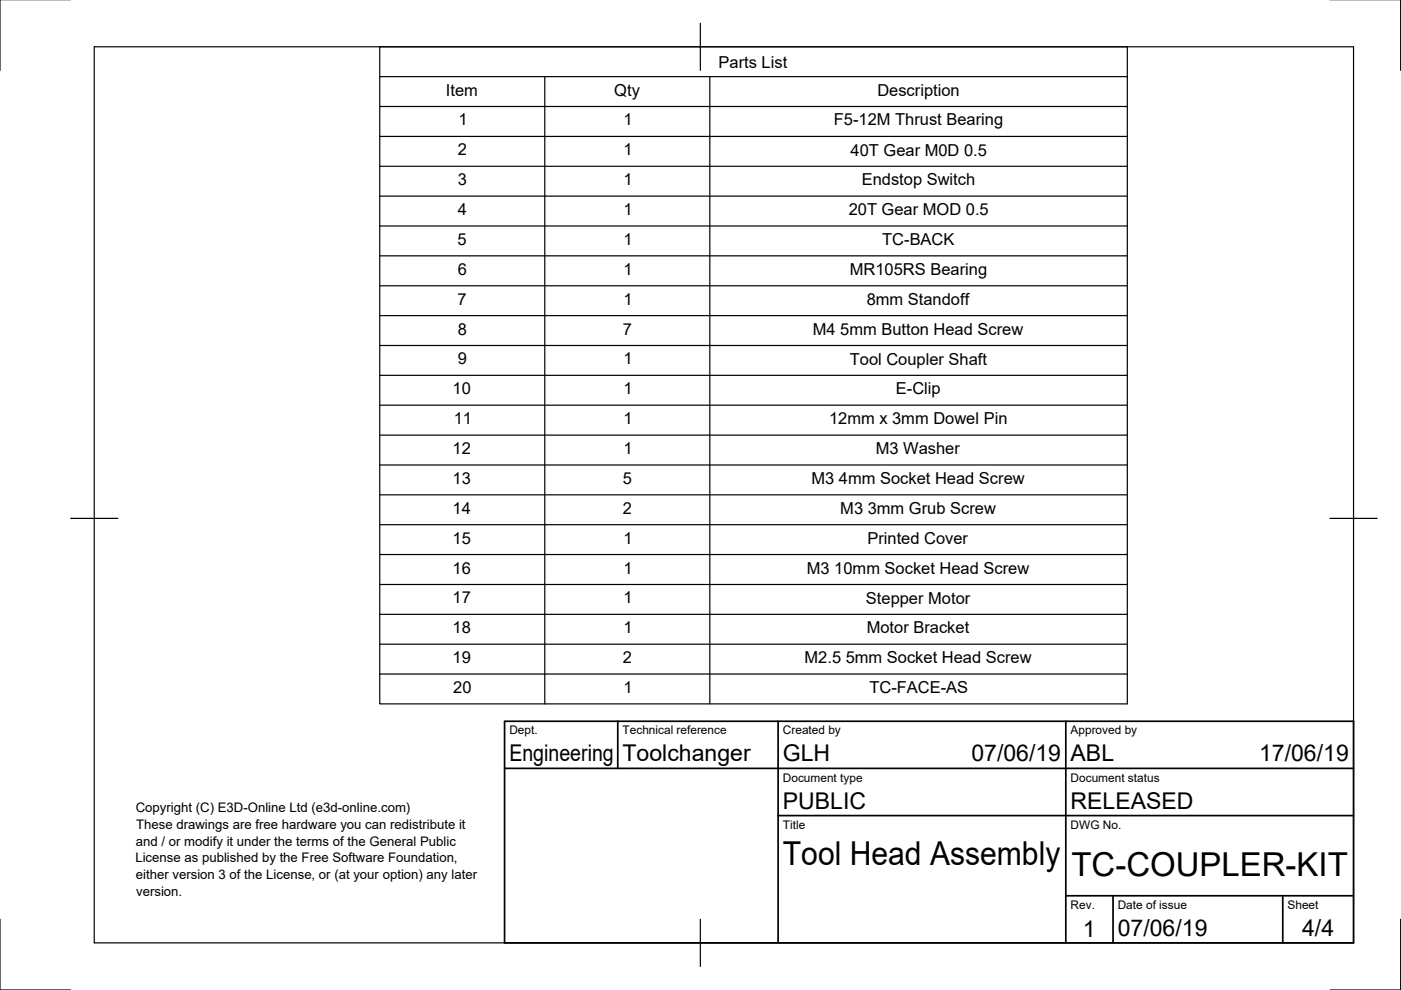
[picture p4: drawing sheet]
<svg xmlns="http://www.w3.org/2000/svg" width="297mm" height="210mm" viewBox="0 0 297 210" stroke-linecap="round" stroke-linejoin="round" font-family="sans-serif">
<defs><g id="words">
<g font-size="7">
<text x="166" y="183.4">Tool Head Assembly</text>
<text x="227.2" y="185.8">TC-COUPLER-KIT</text>
</g>
<g font-size="4.9">
<text x="108" y="161.4">Engineering</text>
<text x="132" y="161.4">Toolchanger</text>
<text x="166" y="161.4">GLH</text>
<text x="206" y="161.4">07/06/19</text>
<text x="227" y="161.4">ABL</text>
<text x="267" y="161.4">17/06/19</text>
<text x="166" y="171.4">PUBLIC</text>
<text x="227" y="171.4">RELEASED</text>
<text x="229.6" y="198.6">1</text>
<text x="237" y="198.4">07/06/19</text>
<text x="276.1" y="198.6">4/4</text>
</g>
<g font-size="3.5">
<text x="152.4" y="14.3">Parts List</text>
<text x="94.6" y="20.2">Item</text>
<text x="130.2" y="20.3">Qty</text>
<text x="186" y="20.2">Description</text>
<text x="97.2" y="26.6">1</text>
<text x="132.2" y="26.6">1</text>
<text x="176.8" y="26.6">F5-12M Thrust Bearing</text>
<text x="97.1" y="32.9">2</text>
<text x="132.2" y="32.9">1</text>
<text x="180.3" y="33">40T Gear M0D 0.5</text>
<text x="97" y="39.3">3</text>
<text x="132.2" y="39.3">1</text>
<text x="182.7" y="39.3">Endstop Switch</text>
<text x="97.1" y="45.6">4</text>
<text x="132.2" y="45.6">1</text>
<text x="179.9" y="45.6">20T Gear MOD 0.5</text>
<text x="97" y="51.9">5</text>
<text x="132.2" y="51.9">1</text>
<text x="187" y="52">TC-BACK</text>
<text x="97" y="58.3">6</text>
<text x="132.2" y="58.3">1</text>
<text x="180.2" y="58.3">MR105RS Bearing</text>
<text x="97" y="64.6">7</text>
<text x="132.2" y="64.6">1</text>
<text x="183.8" y="64.6">8mm Standoff</text>
<text x="97" y="70.9">8</text>
<text x="132" y="70.9">7</text>
<text x="172.3" y="71">M4 5mm Button Head Screw</text>
<text x="97" y="77.3">9</text>
<text x="132.2" y="77.3">1</text>
<text x="180.2" y="77.3">Tool Coupler Shaft</text>
<text x="95.9" y="83.6">10</text>
<text x="132.2" y="83.6">1</text>
<text x="189.9" y="83.6">E-Clip</text>
<text x="96.2" y="89.9">11</text>
<text x="132.2" y="89.9">1</text>
<text x="175.8" y="89.9">12mm x 3mm Dowel Pin</text>
<text x="96" y="96.3">12</text>
<text x="132.2" y="96.3">1</text>
<text x="185.7" y="96.3">M3 Washer</text>
<text x="95.9" y="102.6">13</text>
<text x="132" y="102.6">5</text>
<text x="172" y="102.6">M3 4mm Socket Head Screw</text>
<text x="95.9" y="108.9">14</text>
<text x="132.1" y="108.9">2</text>
<text x="178.2" y="109">M3 3mm Grub Screw</text>
<text x="95.9" y="115.3">15</text>
<text x="132.2" y="115.3">1</text>
<text x="183.9" y="115.3">Printed Cover</text>
<text x="95.9" y="121.6">16</text>
<text x="132.2" y="121.6">1</text>
<text x="171.1" y="121.6">M3 10mm Socket Head Screw</text>
<text x="95.9" y="127.9">17</text>
<text x="132.2" y="127.9">1</text>
<text x="183.6" y="128">Stepper Motor</text>
<text x="95.9" y="134.3">18</text>
<text x="132.2" y="134.3">1</text>
<text x="183.8" y="134.3">Motor Bracket</text>
<text x="95.9" y="140.6">19</text>
<text x="132.1" y="140.6">2</text>
<text x="170.6" y="140.6">M2.5 5mm Socket Head Screw</text>
<text x="96.1" y="146.9">20</text>
<text x="132.2" y="146.9">1</text>
<text x="184.3" y="147">TC-FACE-AS</text>
</g>
<g font-size="2.8">
<text x="28.8" y="172.2">Copyright (C) E3D-Online Ltd (e3d-online.com)</text>
<text x="28.8" y="179.3">and / or modify it under the terms of the General Public</text>
<text x="28.9" y="175.8">These drawings are free hardware you can redistribute it</text>
<text x="28.7" y="182.9">License as published by the Free Software Foundation,</text>
<text x="28.8" y="186.4">either version 3 of the License, or (at your option) any later</text>
<text x="28.9" y="189.9">version.</text>
</g>
<g font-size="2.5">
<text x="108" y="155.7">Dept.</text>
<text x="132" y="155.7">Technical reference</text>
<text x="166" y="155.7">Created by</text>
<text x="227" y="155.7">Approved by</text>
<text x="166" y="165.7">Document type</text>
<text x="227" y="165.7">Document status</text>
<text x="166" y="175.7">Title</text>
<text x="227" y="175.7">DWG No.</text>
<text x="227" y="192.7">Rev.</text>
<text x="237" y="192.7">Date of issue</text>
<text x="273" y="192.7">Sheet</text>
</g>
</g></defs>
<!-- layer: Border -->
<path d="M0 -.1v15M297 -.1v15M20 9.9h267v190h-267zM148.5 4.9v10M15 109.9h10M282 109.9h10M0 194.9v15h15M148.5 194.9v10M297 194.9v15h-15" fill="none" stroke="#000" stroke-width=".25"/>
<!-- layer: TitleBlock -->
<path d="M107 152.9h180v47h-180zM131 152.9v10M165 152.9v47M226 152.9v47M107 162.9h180M165 172.9h122M226 189.9h61M236 189.9v10M272 189.9v10" fill="none" stroke="#000" stroke-width=".36"/>
<!-- layer: BOM -->
<g fill="none" stroke="#000" stroke-width=".25">
<path d="M80.5 9.9h158.5v139.3h-158.5zM80.5 16.2h158.5M115.5 16.2v133M150.5 16.2v133M80.5 22.6h158.5M80.5 28.9h158.5M80.5 35.3h158.5M80.5 41.6h158.5M80.5 47.9h158.5M80.5 54.2h158.5M80.5 60.6h158.5M80.5 66.9h158.5"/>
<path d="M80.5 73.3h158.5M80.5 79.6h158.5M80.5 85.9h158.5M80.5 92.3h158.5M80.5 98.6h158.5M80.5 104.9h158.5M80.5 111.2h158.5M80.5 117.6h158.5M80.5 123.9h158.5M80.5 130.3h158.5M80.5 136.6h158.5M80.5 142.9h158.5"/>
</g>
<use href="#words"/>
</svg>
